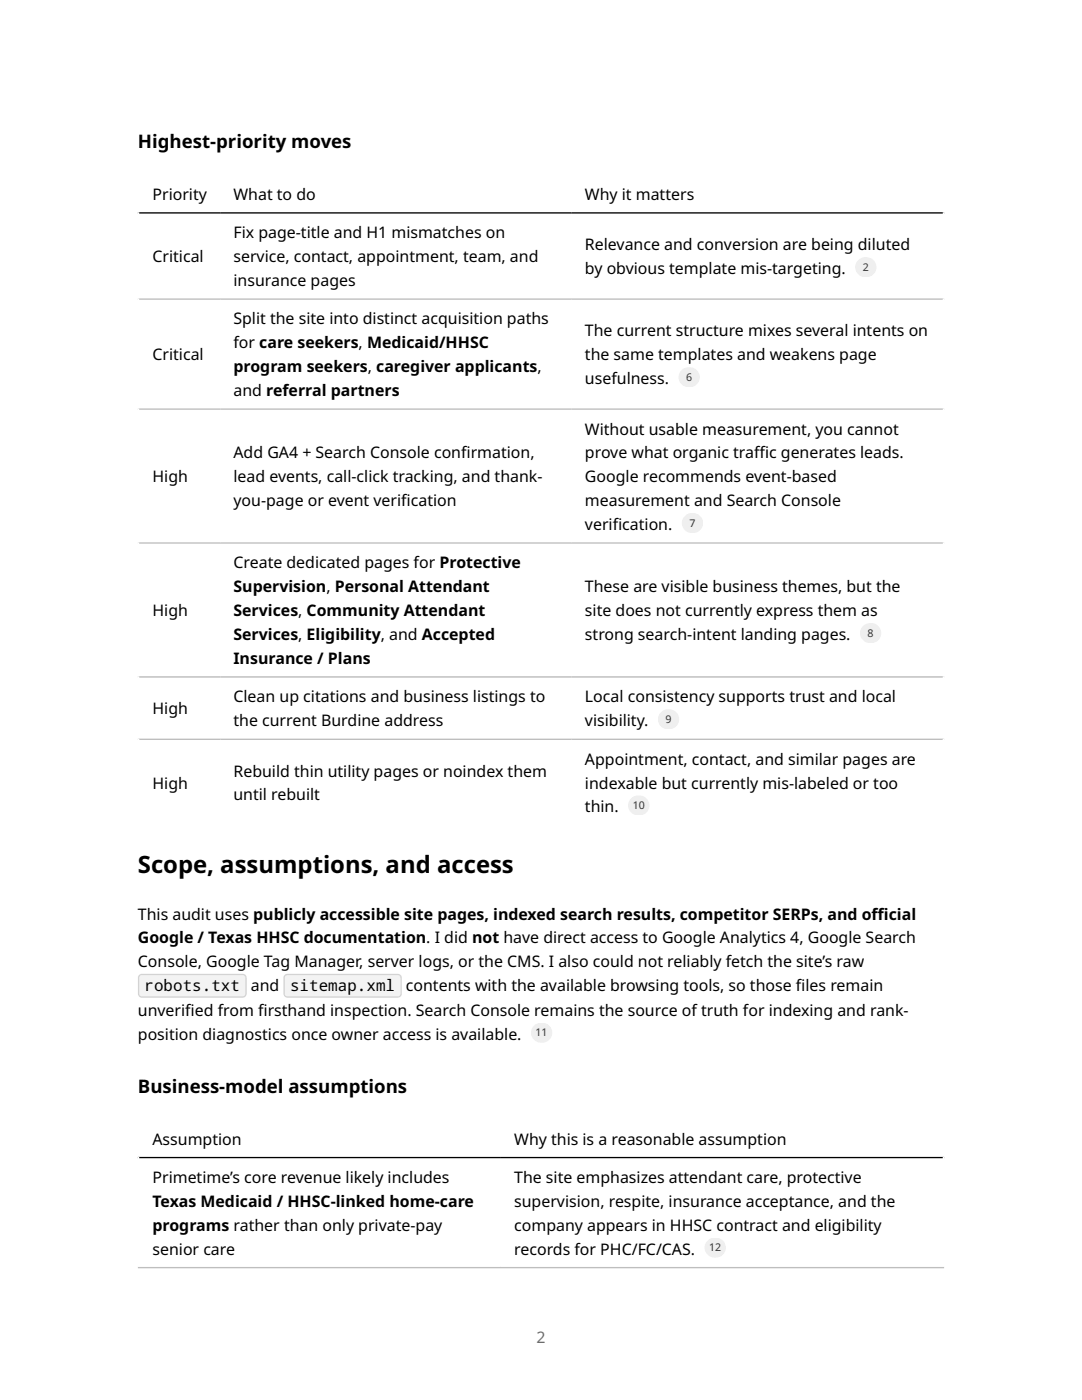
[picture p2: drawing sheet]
<svg xmlns="http://www.w3.org/2000/svg" width="216mm" height="279mm" viewBox="0 0 216 279" stroke-linecap="round" stroke-linejoin="round" font-family="sans-serif">
<defs><g id="words">
<text font-size="4.8" x="27.5" y="174.2">Scope, assumptions, and access</text>
<g font-size="3.7">
<text x="27.5" y="29.6">Highest-priority moves</text>
<text x="27.5" y="218.2">Business-model assumptions</text>
</g>
<g font-size="3.2">
<text x="30.4" y="39.9">Priority</text>
<text x="46.6" y="39.9">What to do</text>
<text x="116.7" y="39.9">Why it matters</text>
<text x="46.6" y="47.6">Fix page-title and H1 mismatches on</text>
<text x="30.4" y="52.3">Critical</text>
<text x="46.6" y="52.3">service, contact, appointment, team, and</text>
<text x="116.7" y="49.9">Relevance and conversion are being diluted</text>
<text x="46.6" y="57.1">insurance pages</text>
<text x="116.7" y="54.7">by obvious template mis-targeting.</text>
<text x="46.6" y="64.8">Split the site into distinct acquisition paths</text>
<text x="30.4" y="71.9">Critical</text>
<text x="46.6" y="69.5">for care seekers, Medicaid/HHSC</text>
<text x="116.7" y="67.1">The current structure mixes several intents on</text>
<text x="116.7" y="71.9">the same templates and weakens page</text>
<text x="46.6" y="74.3">program seekers, caregiver applicants,</text>
<text x="116.7" y="76.7">usefulness.</text>
<text x="46.6" y="79">and referral partners</text>
<text x="116.7" y="86.7">Without usable measurement, you cannot</text>
<text x="46.6" y="91.5">Add GA4 + Search Console conf</text>
<text x="92" y="91.5">irmation,</text>
<text x="116.7" y="91.5">prove what organic traf</text>
<text x="150.5" y="91.5">f</text>
<text x="150.5" y="91.5">ic generates leads.</text>
<text x="30.4" y="96.2">High</text>
<text x="46.6" y="96.2">lead events, call-click tracking, and thank-</text>
<text x="46.6" y="101">you-page or event verif</text>
<text x="80.1" y="101">ication</text>
<text x="116.7" y="96.2">Google recommends event-based</text>
<text x="116.7" y="101">measurement and Search Console</text>
<text x="116.7" y="105.8">verif</text>
<text x="122.3" y="105.8">ication.</text>
<text x="46.6" y="113.4">Create dedicated pages for Protective</text>
<text x="46.6" y="118.2">Supervision, Personal Attendant</text>
<text x="116.7" y="118.2">These are visible business themes, but the</text>
<text x="30.4" y="123">High</text>
<text x="46.6" y="123">Services, Community Attendant</text>
<text x="116.7" y="123">site does not currently express them as</text>
<text x="46.6" y="127.7">Services, Eligibility, and Accepted</text>
<text x="116.7" y="127.7">strong search-intent landing pages.</text>
<text x="46.6" y="132.5">Insurance / Plans</text>
<text x="30.4" y="142.5">High</text>
<text x="46.6" y="140.2">Clean up citations and business listings to</text>
<text x="116.7" y="140.2">Local consistency supports trust and local</text>
<text x="46.6" y="144.9">the current Burdine address</text>
<text x="116.7" y="144.9">visibility.</text>
<text x="46.6" y="155">Rebuild thin utility pages or noindex them</text>
<text x="116.7" y="152.6">Appointment, contact, and similar pages are</text>
<text x="30.4" y="157.4">High</text>
<text x="46.6" y="159.7">until rebuilt</text>
<text x="116.7" y="157.4">indexable but currently mis-labeled or too</text>
<text x="116.7" y="162.1">thin.</text>
<text x="27.5" y="183.5">This audit uses publicly accessible site pages, indexed search results, competitor SERPs, and of</text>
<text x="173.9" y="183.5">f</text>
<text x="173.9" y="183.5">icial</text>
<text x="27.5" y="188.3">Google / Texas HHSC documentation. I did not have direct access to Google Analytics 4, Google Search</text>
<text x="27.5" y="193">Console, Google Tag Manager, server logs, or the CMS. I also could not reliably fetch the site’s raw</text>
<text x="28.8" y="197.8">robots.txt</text>
<text x="50" y="197.8">and</text>
<text x="57.9" y="197.8">sitemap.xml</text>
<text x="81" y="197.8">contents with the available browsing tools, so those f</text>
<text x="158.8" y="197.8">iles remain</text>
<text x="27.5" y="202.7">unverif</text>
<text x="37" y="202.7">ied from f</text>
<text x="51.5" y="202.7">irsthand inspection. Search Console remains the source of truth for indexing and rank-</text>
<text x="27.5" y="207.5">position diagnostics once owner access is available.</text>
<text x="30.4" y="228.4">Assumption</text>
<text x="102.6" y="228.4">Why this is a reasonable assumption</text>
<text x="30.4" y="236.1">Primetime’s core revenue likely includes</text>
<text x="102.6" y="236.1">The site emphasizes attendant care, protective</text>
<text x="30.4" y="240.8">Texas Medicaid / HHSC-linked home-care</text>
<text x="30.4" y="245.6">programs rather than only private-pay</text>
<text x="102.6" y="240.8">supervision, respite, insurance acceptance, and the</text>
<text x="102.6" y="245.6">company appears in HHSC contract and eligibility</text>
<text x="30.4" y="250.4">senior care</text>
<text x="102.6" y="250.4">records for PHC/FC/CAS.</text>
</g>
<text font-size="3.2" fill="#6e6e6e" x="107" y="267.9">2</text>
<g font-size="2.1" fill="#333">
<text x="172.2" y="54">2</text>
<text x="136.9" y="76">6</text>
<text x="137.6" y="105.1">7</text>
<text x="173.1" y="127">8</text>
<text x="132.8" y="144.2">9</text>
<text x="126.3" y="161.4">10</text>
<text x="106.9" y="206.8">11</text>
<text x="141.5" y="249.7">12</text>
</g>
</g></defs>
<path d="M27.5 34.8h160.9M27.6 34.7v130.2M188.3 34.7v130.2M27.5 164.7h160.9M27.5 223.3h160.9M27.6 223.2v29.9M188.3 223.2v29.9" fill="none" stroke="#fff" stroke-width=".26"/>
<path d="M27.5 42.5h160.9M27.5 231h160.9" fill="none" stroke="#000" stroke-width=".26"/>
<path d="M27.5 59.7h160.9M27.5 81.7h160.9M27.5 108.4h160.9M27.5 135.1h160.9M27.5 147.5h160.9M27.5 253h160.9" fill="none" stroke="#bbb" stroke-width=".26"/>
<path d="M27.5 194.3h21.7v4.8h-21.7z" fill="#f3f3f3"/>
<path d="M28 194.7l20.4-.1 .3 .1 .3 .4v3.2l-.1 .3-.5 .2h-20.1l-.4-.2-.1-.3v-3.2zM27.7 194.6l.6-.3h20.1a.8 .8 0 0 1 .8 .8v3.2a.8 .8 0 0 1-.8 .8h-20.1a.8 .8 0 0 1-.8-.8v-3.2z" fill-rule="evenodd" fill="#d6d6d6"/>
<path d="M56.6 194.3h23.6v4.8h-23.6z" fill="#f3f3f3"/>
<path d="M57.1 194.7l22.3-.1 .2 .1 .3 .4v3.2l-.1 .3-.4 .2h-22l-.5-.2-.1-.3v-3.2zM56.8 194.6l.6-.3h22a.8 .8 0 0 1 .8 .8v3.2a.8 .8 0 0 1-.8 .8h-22a.8 .8 0 0 1-.8-.8v-3.2z" fill-rule="evenodd" fill="#d6d6d6"/>
<g fill="#ededed">
<path d="M170.6 51.3h4.3v4h-4.3z"/>
<path d="M135.4 73.3h4.2v4h-4.2z"/>
<path d="M136.1 102.4h4.2v4h-4.2z"/>
<path d="M171.6 124.4h4.2v3.9h-4.2z"/>
<path d="M131.3 141.6h4.2v3.9h-4.2z"/>
<path d="M125.3 158.8h4.3v3.9h-4.3z"/>
<path d="M106 204.1h4.2v4h-4.2z"/>
<path d="M140.6 247h4.2v4h-4.2z"/>
</g>
<use href="#words"/>
</svg>
